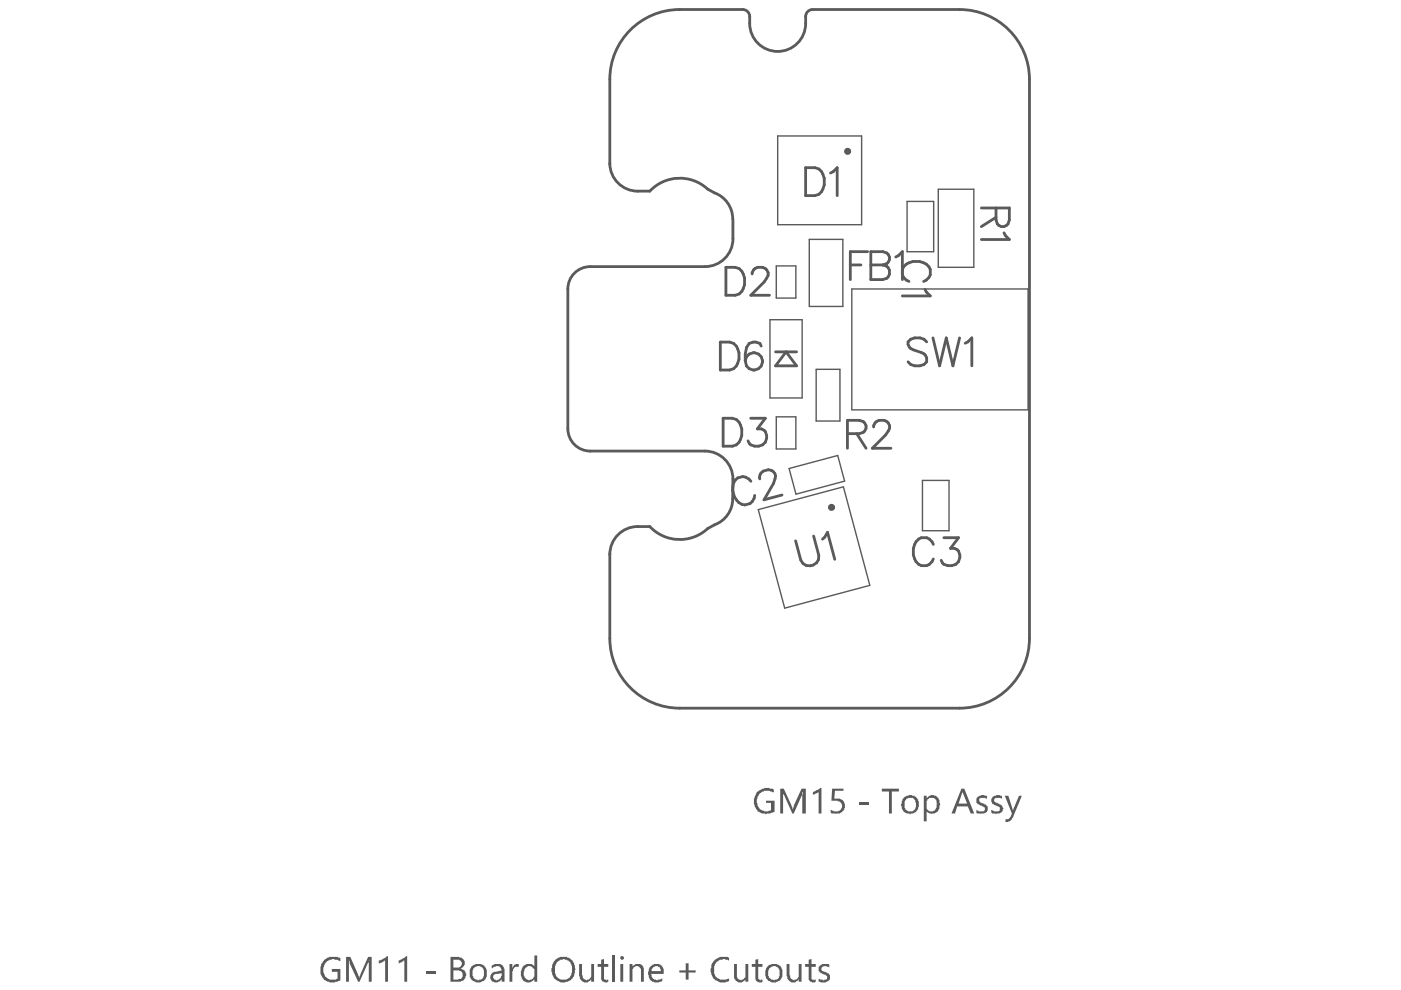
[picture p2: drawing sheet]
<svg xmlns="http://www.w3.org/2000/svg" width="297mm" height="210mm" viewBox="0 0 297 210" stroke-linecap="round" stroke-linejoin="round" font-family="sans-serif">
<g fill="none" stroke="#5a5a5a" stroke-width=".59">
<path d="M129.3 16.8v18M144.1 2h13.4M159 3.5v1.5M170.8 3.5v1.5M172.3 2h31.1M218.3 16.8v118.5M125.1 56.5h24.4M135.2 40.5h2.6M150 40.1l1.5 .8M155.4 46.5v4.1M120.4 61.3v29.6M125.1 95.6h24.4"/>
<path d="M129.3 117.4v17.9M135.2 111.6h2.6M151.5 111.3l-1.5 .8M155.4 101.6v4.2M203.4 150.2h-59.3"/>
</g>
<g fill="#5a5a5a">
<path d="M68.7 203.5h.2a3.2 3.2 0 0 1 3.3-.3v.6l-1.4-.5h-.4v.2h-.2a1.54 1.54 0 0 0-1.5 1.5l-.1 .1v.5a1.95 1.95 0 0 0 1.2 2l.1 .1h1.4v-.1h.3v-1.6h-1.2v-.6h1.8v2.5l-.3 .1a3.1 3.1 0 0 1-3.2-.3 3.1 3.1 0 0 1-.1-3.9z"/>
<path d="M73.4 202.9h.9l1.8 4v.3h.1v-.3l1.8-4h.8v5.3h-.6v-4.4l.1-.2h-.1v.5h-.2l-1.8 4.1h-.3l-1.9-4.6v4.6h-.6z"/>
<path d="M80.3 203.6l.8-.1v-.2l.7-.3 .2-.3h.3v5.5h-.6v-4.6l-1.1 .6h-.3z"/>
<path d="M84.5 203.6l.6-.1v-.2l.8-.3 .1-.3h.3v5.5h-.6v-4.6l-1 .6h-.2z"/>
<path d="M90.2 205.9h2.2v.4h-2.2z"/>
<path d="M108 204.4h.6v.7h.2a.88 .88 0 0 1 1.2-.7v.6a.88 .88 0 0 0-1.2 .9h-.2v2.3h-.6z"/>
<path d="M122.8 204.4h.6v2.4h.1a1.03 1.03 0 0 0 .8 1.1h.1v-.2h.5l.5-.6v-2.7h.6v3.8h-.6v-.6a1.25 1.25 0 0 1-1.4 .7 1.25 1.25 0 0 1-1.1-1.2l-.1-.2z"/>
<path d="M127.5 203.5l.6-.2v1.1h.9v.6h-.9v2.6l.4 .1v.2l.5-.2v.5a.98 .98 0 0 1-1.1 0 .98 .98 0 0 1-.4-1v-2.2h-.8v-.6h.8z"/>
<path d="M129.7 202.6h.6v5.6h-.6z"/>
<path d="M133.5 204.4h.6v.6a1.3 1.3 0 0 1 1.6-.6 1.3 1.3 0 0 1 .8 1.5v2.3h-.6v-2.2a1.02 1.02 0 0 0-.9-1.2h-.3v.2a.81 .81 0 0 0-.6 .9v2.3h-.6z"/>
<path d="M145.4 204.2h.6v1.5h1.5v.5h-1.5v1.5h-.6v-1.5h-1.4v-.5h1.4z"/>
<path d="M151.3 203.8l.1-.2a3.5 3.5 0 0 1 2.9-.7l.3 .1v.6l-.9-.3h-.5v.2a1.94 1.94 0 0 0-1.8 2.5v.5h.2v.1a1.7 1.7 0 0 0 1.6 1.1h.8l.6-.3v.6a2.65 2.65 0 0 1-3.9-2v-.7h.1a1.19 1.19 0 0 1 .5-1.4z"/>
<path d="M155.6 204.4h.6v2.5a.75 .75 0 0 0 .8 .8v.2l.6-.2 .1-.3 .3-.2v-2.8h.6v3.8h-.6v-.6l-.1 .3a1.17 1.17 0 0 1-2-.2 .99 .99 0 0 1-.3-1.1z"/>
<path d="M160.2 203.5l.6-.2v1.1h.9v.6h-.9v2.6l.4 .1v.2l.5-.2v.5l-.2 .1a.99 .99 0 0 1-1-.3h-.2v-.3h-.1v-2.7h-.8v-.6h.8z"/>
<path d="M166.8 204.4h.6v2.4h.1a1.03 1.03 0 0 0 .8 1.1h.1v-.2h.5l.4-.6v-2.7h.6v3.8h-.6v-.6a1.25 1.25 0 0 1-1.3 .7 1.25 1.25 0 0 1-1.1-1.2l-.1-.2z"/>
<path d="M171.5 203.5l.6-.2v1.1h.9v.6h-.9v2.6l.4 .1v.2l.5-.2v.5a.98 .98 0 0 1-1.1 0 .98 .98 0 0 1-.4-1v-2.2h-.8v-.6h.8z"/>
<path d="M173.6 205h.1v-.2a1.92 1.92 0 0 1 2.1-.3v.6l-.4-.1a.71 .71 0 0 0-.8-.2 .71 .71 0 0 0-.4 .6l.1 .5 .9 .3a1.06 1.06 0 0 1 .5 1.8l-.6 .3h-.5a.99 .99 0 0 1-1-.3v-.6v.2h.3v.1h.6v.2l.6-.2a.56 .56 0 0 0 .3-.7 .56 .56 0 0 0-.6-.4l-.5-.1v-.2a.82 .82 0 0 1-.7-1z"/>
<path d="M96.1 203.5v1.6h.9a.57 .57 0 0 0 .8-.6h.1v-.4l-.3-.5-.3-.1zM96.1 205.7v2h1.1v-.1a.82 .82 0 0 0 .9-.6 .82 .82 0 0 0-.3-1v-.1l-.5-.2zM95.5 202.9h1.8l.5 .1a1.35 1.35 0 0 1 .6 1.8l-.8 .6a1.03 1.03 0 0 1 1.1 .8v.1h.1v.6h-.1a1.31 1.31 0 0 1-1.5 1.3h-1.7z"/>
<path d="M100.3 205.3l-.1 .4v1.2h.1a.77 .77 0 0 0 .9 .8v.2h.3v-.2a1.03 1.03 0 0 0 1.1-.8 1.95 1.95 0 0 0-.5-1.9h-.3v-.2h-.7zM99.9 205l.3-.2v-.1a2.39 2.39 0 0 1 2.6 .1 2.73 2.73 0 0 1 0 3.1l-.5 .1a1.65 1.65 0 0 1-2.3-.3h-.1a3.3 3.3 0 0 1-.2-2.4z"/>
<path d="M104.6 206.8a.83 .83 0 0 0 .5 .9 .83 .83 0 0 0 1-.3l.1-.5h.2v-.6l-1.4 .2zM104.3 204.7l.4-.2a1.51 1.51 0 0 1 2.3 1.2v2.5h-.6v-.6a1.27 1.27 0 0 1-1.6 .7 1.27 1.27 0 0 1-.8-1.5h.1v-.3l.6-.5 1.7-.3-.2-.3a.81 .81 0 0 0-1.3-.4l-.6 .3z"/>
<path d="M110.9 204.8h.1v-.1a1.87 1.87 0 0 1 2.3 .1v.2v-2.4h.6v5.6h-.6v-.6a1.45 1.45 0 0 1-1.5 .7 1.45 1.45 0 0 1-1.2-1.2l-.2-.2v-1zM111.2 205.4v.5a1.35 1.35 0 0 0 .6 1.8l.3 .2 .6-.2 .3-.1 .1-.5h.2v-1.7l-.5-.3a.75 .75 0 0 0-1.2 0z"/>
<path d="M118 204.1v.1a3.5 3.5 0 0 0 0 2.9h.1a1.79 1.79 0 0 0 2.3 .5l.3-.2a2.94 2.94 0 0 0-.2-3.8l-.4-.1a2.25 2.25 0 0 0-2 .4v.2zM117.7 203.5a3.1 3.1 0 0 1 2.8-.5l.9 .6v.2a3.1 3.1 0 0 1 .5 2.4 2.49 2.49 0 0 1-4.2 1.4h-.2l-.1-.5a2.65 2.65 0 0 1-.2-2.7z"/>
<path d="M131.5 202.9l.5-.2a.38 .38 0 0 1 .3 .6 .38 .38 0 0 1-.6 0h-.2zM131.5 204.4h.6v3.8h-.6z"/>
<path d="M138.2 205.4v.5h-.2h2.1a.97 .97 0 0 0-.5-1 .97 .97 0 0 0-1.1 .2l-.2 .3zM137.7 205.1l.3-.3a1.74 1.74 0 0 1 2-.3l.4 .3 .3 .6v1.1h-2.7l.2 .4a1.3 1.3 0 0 0 1.9 .7l.3-.2v.6a2.07 2.07 0 0 1-2.7-.4l-.3-1v-.6z"/>
<path d="M163 205.4v.2a1.74 1.74 0 0 0 .3 2l.5 .1a1.13 1.13 0 0 0 1.5-1.2v-.9h-.2a.53 .53 0 0 0-.6-.6v-.2h-.7v.2h-.3v.1zM162.7 204.8a2.2 2.2 0 0 1 2.9 .2 3.2 3.2 0 0 1 .1 2.4l-.1 .3h-.2a1.58 1.58 0 0 1-2.2 .3h-.2a2.12 2.12 0 0 1-.6-2.6z"/>
</g>
<g fill="none" stroke="#5a5a5a" stroke-width=".59">
<path d="M144.1 2a14.8 14.8 0 0 0-14.8 14.8M157.5 2a1.48 1.48 0 0 1 1.4 1.5M159 5a5.9 5.9 0 0 0 5.9 5.9 5.9 5.9 0 0 0 5.9-5.9M172.3 2a1.48 1.48 0 0 0-1.5 1.5M203.4 2a14.8 14.8 0 0 1 14.9 14.8M129.3 34.6a5.9 5.9 0 0 0 5.9 5.9M125.1 56.5a4.7 4.7 0 0 0-4.7 4.8M150 40.1a8.7 8.7 0 0 0-12.2 .4M151.5 40.9a5.9 5.9 0 0 1 3.9 5.5M155.4 50.6a5.9 5.9 0 0 1-5.9 5.9M164.4 74.6h4.5M166.7 74.6l2.2 3h-4.5z"/>
<path d="M120.4 90.9a4.7 4.7 0 0 0 4.7 4.7M149.5 95.6a5.9 5.9 0 0 1 5.9 6M135.2 111.6a5.9 5.9 0 0 0-5.9 6M137.8 111.6a8.7 8.7 0 0 0 12.2 .5M155.4 105.8a5.9 5.9 0 0 1-3.9 5.5M129.3 135.3a14.8 14.8 0 0 0 14.8 14.9M218.3 135.3a14.8 14.8 0 0 1-14.9 14.9"/>
</g>
<path d="M164.9 28.8h17.8v18.8h-17.8zM164.6 56.4h4.1v6.8h-4.1zM171.6 50.8h7.1v14.2h-7.1zM192.3 42.7h5.7v10.7h-5.7zM198.9 40.1h7.6v16.6h-7.6zM163.3 67.8h6.8v16.6h-6.8zM173 78.3h5.1v11h-5.1zM180.6 61.3h37.4v25.6h-37.4zM164.6 88.4h4.1v6.8h-4.1zM167.3 99.3l10.3-2.7 1.5 5.4-10.3 2.8zM160.8 108.1l18-4.9 5.6 20.9-18 4.8zM195.6 101.9h5.6v10.6h-5.6z" fill="none" stroke="#5a5a5a" stroke-width=".3"/>
<g fill="#5a5a5a">
<path d="M160.5 168a3.2 3.2 0 0 1 2.7-.9v.1l.9 .2v.7v-.1h-.2a2.4 2.4 0 0 0-3 .4v.2a2.2 2.2 0 0 0 .2 2.8v.2l1 .4 1.2-.1 .2-.2v-1.5h-1.1v-.4h1.8v2.4l-.9 .3h-.7l-.2 .1-.4-.1a1.93 1.93 0 0 1-1.8-1.4 2.88 2.88 0 0 1 .1-2.8z"/>
<path d="M165.4 167.2h.8l1.9 4.4 .2-.8 1.6-3.6h1v5.3h-.8v-4.1h.1v-.4h-.1v.4l-1.8 4.1h-.3l-1.8-4.1h-.2v-.4h-.1h.1v4.5h-.6z"/>
<path d="M172.4 168l.7-.5h.3v-.1l.5-.2v-.1h.3v5.4h-.6v-4.5l-1.2 .6z"/>
<path d="M176.4 167.2h2.4v.5h-1.8l-.1 1.6h.1a1.66 1.66 0 0 1 2.1 1.4 .99 .99 0 0 1-.3 1l-.1 .3a1.95 1.95 0 0 1-2 .5h-.4v-.2h-.2v-.6h.2a1.44 1.44 0 0 0 2.1-.3v-.1h.1v-.8h-.1a.57 .57 0 0 0-.8-.6v-.1h-1.3z"/>
<path d="M182.1 170.1h2.2v.6h-2.2z"/>
<path d="M187 167.2h3.6v.6h-1.5v4.7h-.6v-4.7h-1.5z"/>
<path d="M207.2 169l.4-.1a.86 .86 0 0 1 1.2-.2h.5v.6l-.6-.1a.99 .99 0 0 0-1.1 .3v.1a.53 .53 0 0 0 .6 .6l.5 .2v.1h.3l.1 .3a.77 .77 0 0 1 .3 1.1h-.1v.3l-1.4 .4v-.1h-.7l-.2-.2v-.6l.5 .2v.1h.3a.7 .7 0 0 0 .7 0 .7 .7 0 0 0 .3-.7l-.3-.2v-.1l-.9-.3v-.2a.57 .57 0 0 1-.6-.7z"/>
<path d="M210.5 168.9l.7-.2v-.1l1.2 .1v.6l-.6-.1a.7 .7 0 0 0-.8 0 .7 .7 0 0 0-.2 .7l.4 .3h.3v.2h.3v.1a.75 .75 0 0 1 .8 .8h.1l-.1 .4a.53 .53 0 0 1-.6 .6v.2h-.8v.1h-.1v-.1h-.8v-.2h-.1v-.6l.7 .3a.99 .99 0 0 0 1.1-.3v-.6l-1.2-.4v-.2h-.3l-.2-.4h-.1a.99 .99 0 0 1 .3-1.1z"/>
<path d="M213 168.7h.8l1 3.2v-.3l1.2-2.9h.7l-1.9 4.4a1.39 1.39 0 0 1-1 1v.2h-.6v-.6h.6l.4-.5 .3-.7z"/>
<path d="M191.9 169.6l-.1 .6a1.36 1.36 0 0 0 1.2 1.8h.3a1.34 1.34 0 0 0 .8-1.9v-.3a1.17 1.17 0 0 0-2-.3v.1zM191.6 169h.2a1.85 1.85 0 0 1 2.7 .3 2.23 2.23 0 0 1-.4 2.9l-.7 .3a1.93 1.93 0 0 1-2.1-.8l-.1-.4a2.92 2.92 0 0 1 .4-2.3z"/>
<path d="M195.9 168.7h.6v.6a1.44 1.44 0 0 1 1.6-.7 1.44 1.44 0 0 1 1.1 1.5l.1 .6-.3 1a1.73 1.73 0 0 1-2.2 .6l-.3-.4v2.2h-.6zM196.6 169.5v.3h-.1v1.2a1.06 1.06 0 0 0 .5 .9 1.06 1.06 0 0 0 1.1 0l.2-.3h.1v-.3h.2v-.5a1.29 1.29 0 0 0-.8-1.6h-.7z"/>
<path d="M204.1 167.8l-.9 2.6h1.9zM203.8 167.2h.6l2.2 5.3h-.8l-.6-1.5h-2.3l-.4 1.5h-.8z"/>
</g>
<g fill="none" stroke="#5a5a5a" stroke-width=".59">
<path d="M170.8 35.6h2a2.47 2.47 0 0 1 2 2.2 3.6 3.6 0 0 1-1.2 3.4l-.8 .3h-2zM176.1 36.7l.6-.3 .8-.8v5.9M153.9 56.7h2a2.48 2.48 0 0 1 2 2.2 3.6 3.6 0 0 1-1.2 3.4l-.8 .3h-2zM159.5 58.1a1.47 1.47 0 0 1 1.1-1.4h1.1a1.45 1.45 0 0 1 .9 2.2l-.6 .9-2.8 2.8h3.9M180.3 56.2h2.2M184 53.4h-3.7v5.9M184.6 53.4h2.6l.8 .2a1.37 1.37 0 0 1 0 2.3l-.8 .3a1.55 1.55 0 0 1 1.4 1.5 1.55 1.55 0 0 1-1.4 1.6h-2.6zM184.6 56.2h2.6M189.9 54.5l.6-.3 .8-.8v5.9M192.7 59.7a2.05 2.05 0 0 1-1.5-2 2.05 2.05 0 0 1 1.5-2 3.4 3.4 0 0 1 4.5 1.4 2.1 2.1 0 0 1-1.4 2.6M208.1 44.1h5.9v2.5l-.3 .9a1.37 1.37 0 0 1-2.2 0l-.3-.9v-2.5M211.2 46.1l-3.1 1.9"/>
<path d="M212.9 49.4l.3 .5 .8 .9h-5.9M152.7 72.5h2a2.48 2.48 0 0 1 2 2.3 3.6 3.6 0 0 1-1.2 3.4l-.8 .3h-2zM161.4 73.4l-.3-.6a1.93 1.93 0 0 0-2.8 .9l-.3 1.4v1.4M196.1 61.3l.3 .6 .8 .8h-5.9M196.5 72.5a2.6 2.6 0 0 0-4 0 1.51 1.51 0 0 0 1.2 1.7l1.6 .5a1.61 1.61 0 0 1 1.2 2 2.6 2.6 0 0 1-4 0M197.8 71.6l1.4 6 1.4-6 1.4 6 1.5-6M204.6 72.8l.6-.3 .8-.9v6M153.3 88.7h2a2.48 2.48 0 0 1 2 2.2 3.6 3.6 0 0 1-1.2 3.4l-.8 .3h-2zM159.2 88.7h3.1l-1.7 2.2a1.61 1.61 0 0 1 2 2 2.2 2.2 0 0 1-3.7 1.1l-.3-.5M179.7 91.9h2.5l.9-.2a1.37 1.37 0 0 0 0-2.3l-.9-.3h-2.5v5.9M181.6 91.9l2 3.1M185.2 90.5a1.47 1.47 0 0 1 1.2-1.4h1.1a1.45 1.45 0 0 1 .8 2.3l-.5 .8-2.9 2.8h4"/>
<path d="M159.2 102a2.06 2.06 0 0 0-2.3-.9 2.06 2.06 0 0 0-1.5 2 3.3 3.3 0 0 0 2.5 4 2.1 2.1 0 0 0 2.1-2.1M161.1 101.5a1.47 1.47 0 0 1 .7-1.6l1.1-.3a1.45 1.45 0 0 1 1.4 2l-.3 .9-2 3.5 3.8-1.1M172.5 113.7l1.1 4a2 2 0 0 1-1.5 2.2 2 2 0 0 1-2.3-1.1l-1.1-4.1M174.4 114.3l.5-.4 .6-1 1.5 5.7M197.9 115.4a2.06 2.06 0 0 0-2-1.5 2.06 2.06 0 0 0-2 1.5 3.3 3.3 0 0 0 1.4 4.5 2.11 2.11 0 0 0 2.6-1.4M200.1 114h3.1l-1.7 2.3a1.61 1.61 0 0 1 2 1.9 2.2 2.2 0 0 1-3.7 1.2l-.2-.6"/>
<circle cx="159.8" cy="76.6" r="1.84"/>
</g>
<g fill="none" stroke="#5a5a5a" stroke-width=".89">
<circle cx="179.7" cy="32.1" r=".3"/>
<circle cx="176.3" cy="107.6" r=".3"/>
</g>
</svg>
